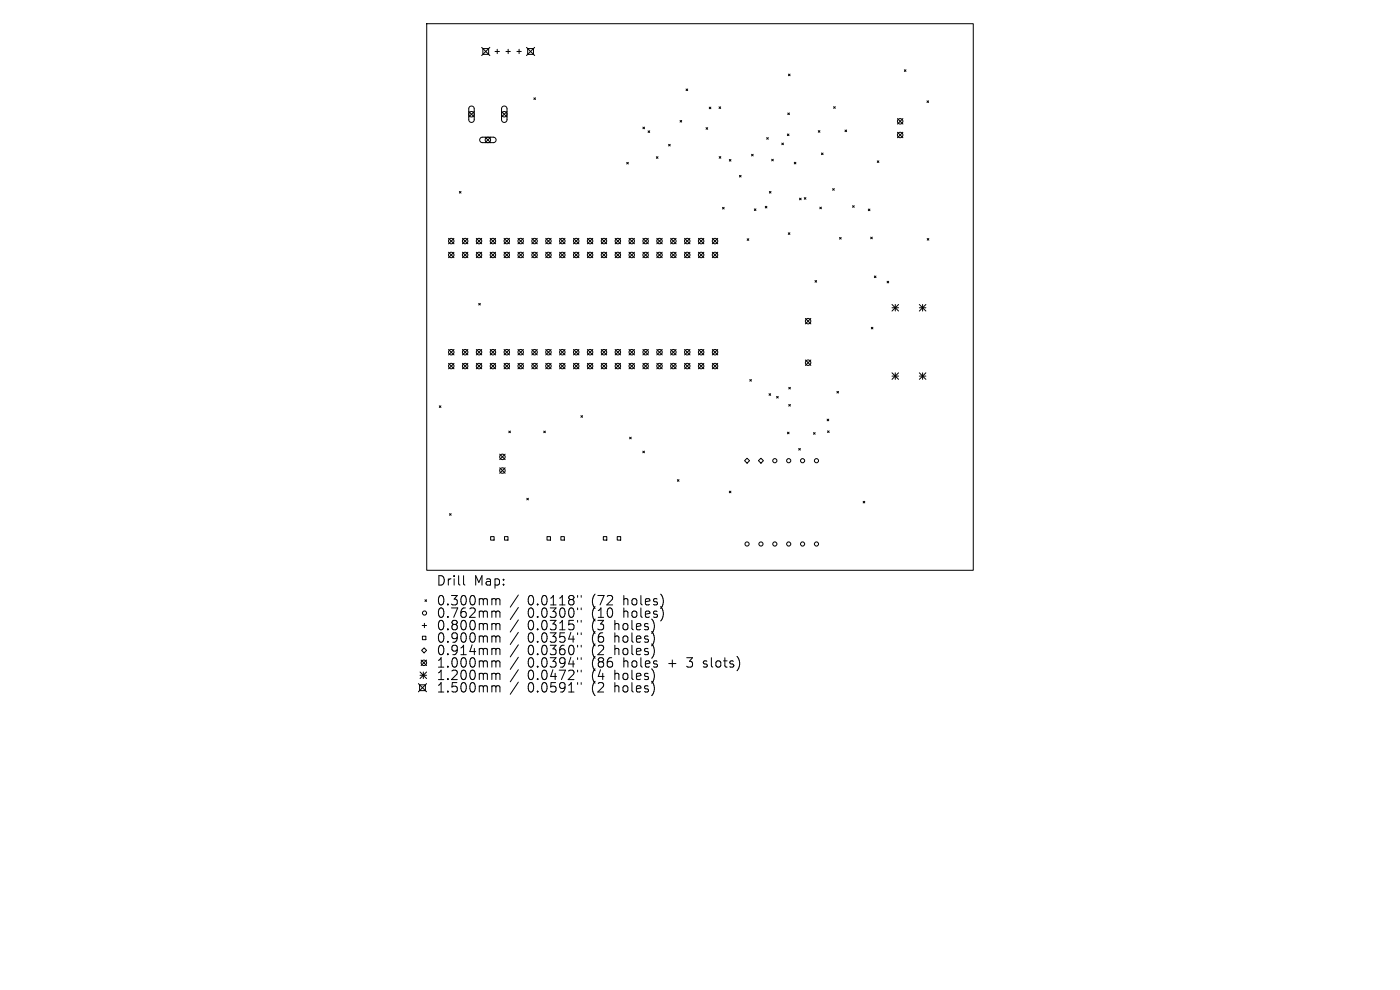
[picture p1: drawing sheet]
<svg xmlns="http://www.w3.org/2000/svg" width="297mm" height="210mm" viewBox="0 0 297 210" stroke-linecap="round" stroke-linejoin="round" font-family="sans-serif">
<defs><g id="words">
<g font-size="2.8">
<text x="92.5" y="124.5">Drill</text>
<text x="100.5" y="124.5">Map:</text>
<text x="92.5" y="128.7">0.300mm</text>
<text x="92.5" y="131.3">0.762mm</text>
<text x="111.9" y="128.7">0.0118&quot;</text>
<text x="111.9" y="131.3">0.0300&quot;</text>
<text x="125.7" y="128.7">(72</text>
<text x="125.7" y="131.3">(10</text>
<text x="132.5" y="128.7">holes)</text>
<text x="132.5" y="131.3">holes)</text>
<text x="92.5" y="134">0.800mm</text>
<text x="92.5" y="136.6">0.900mm</text>
<text x="111.9" y="134">0.0315&quot;</text>
<text x="111.9" y="136.6">0.0354&quot;</text>
<text x="125.7" y="134">(3</text>
<text x="125.7" y="136.6">(6</text>
<text x="130.6" y="134">holes)</text>
<text x="130.6" y="136.6">holes)</text>
<text x="92.5" y="139.3">0.914mm</text>
<text x="92.5" y="141.9">1.000mm</text>
<text x="111.9" y="139.3">0.0360&quot;</text>
<text x="111.9" y="141.9">0.0394&quot;</text>
<text x="125.7" y="139.3">(2</text>
<text x="125.7" y="141.9">(86</text>
<text x="130.6" y="139.3">holes)</text>
<text x="132.5" y="141.9">holes</text>
<text x="142.3" y="141.9">+</text>
<text x="146.5" y="141.9">3</text>
<text x="150.1" y="141.9">slots)</text>
<text x="92.5" y="144.5">1.200mm</text>
<text x="92.5" y="147.2">1.500mm</text>
<text x="111.9" y="144.5">0.0472&quot;</text>
<text x="111.9" y="147.2">0.0591&quot;</text>
<text x="125.7" y="144.5">(4</text>
<text x="125.7" y="147.2">(2</text>
<text x="130.6" y="144.5">holes)</text>
<text x="130.6" y="147.2">holes)</text>
</g>
</g></defs>
<g fill="none" stroke="#000" stroke-width=".21">
<path d="M90.5 5h116v116h-116zM102.2 10l1.7 1.8M102.4 10.3h1.3v1.2h-1.3zM103.9 10l-1.7 1.8M105 10.9h.9M105.5 10.5v.9M107.3 10.9h1M107.8 10.5v.9M109.7 10.9h.9M110.1 10.5v.9M111.7 10l1.7 1.8M111.9 10.3h1.3v1.2h-1.3z"/>
<path d="M113.4 10l-1.7 1.8M145.5 18.9l.4 .3M145.9 18.9l-.4 .3M167.3 15.7l.3 .4M167.6 15.7l-.3 .4M191.9 14.8l.3 .4M192.2 14.8l-.3 .4M99.4 23.6l1.2 1.2M99.6 22.7l.6-.2 .4 .5v2.5l-.5 .5-.4-.1-.2-.4-.1-2.5zM100.6 23.6l-1.2 1.2M101.9 29.3l.4-.2h2.5l.3 .2 .1 .5-.4 .5h-2.6l-.4-.5zM102.9 29.1l1.2 1.2"/>
<path d="M104.1 29.1l-1.2 1.2M106.4 23.6l1.2 1.2M106.6 22.7l.5-.2 .5 .5v2.5l-.5 .5-.5-.1-.2-.4v-2.5zM107.6 23.6l-1.2 1.2M113.3 20.8l.3 .3M113.6 20.8l-.3 .3M133 34.4l.3 .4M133.3 34.4l-.3 .4M136.4 27l.3 .3M136.7 27l-.3 .3M137.5 27.8l.3 .3M137.8 27.8l-.3 .3"/>
<path d="M139.2 33.2l.4 .4M139.6 33.2l-.4 .4M141.8 30.6l.4 .4M142.2 30.6l-.4 .4M144.3 25.6l.3 .3M144.6 25.6l-.3 .3M149.8 27.1l.3 .3M150.1 27.1l-.3 .3M150.5 22.7l.3 .4M150.8 22.7l-.3 .4M152.5 22.7l.4 .3M152.6 33.2l.3 .4"/>
<path d="M152.9 22.7l-.4 .3M152.9 33.2l-.3 .4M154.7 33.8l.4 .4M155.1 33.8l-.4 .4M156.9 37.2l.3 .3M157.2 37.2l-.3 .3M159.4 32.7l.4 .4M159.8 32.7l-.4 .4M162.6 29.2l.4 .3M163 29.2l-.4 .3M163.7 33.8l.4 .3M164.1 33.8l-.4 .3"/>
<path d="M165.9 30.4l.3 .3M166.2 30.4l-.3 .3M167 28.4l.4 .4M167.1 24l.4 .3M167.4 28.4l-.4 .4M167.5 24l-.4 .3M168.5 34.4l.3 .4M168.8 34.4l-.3 .4M173.6 27.7l.3 .4M173.9 27.7l-.3 .4M174.3 32.5l.3 .3M174.6 32.5l-.3 .3"/>
<path d="M176.8 22.6l.4 .4M177.2 22.6l-.4 .4M179.3 27.6l.3 .3M179.6 27.6l-.3 .3M186.1 34.1l.4 .4M186.5 34.1l-.4 .4M190.4 25.2l1.1 1.1M190.4 28.1l1.1 1.1M191.5 25.2l-1.1 1.1M191.5 28.1l-1.1 1.1M196.7 21.4l.3 .3M197 21.4l-.3 .3"/>
<path d="M95.2 50.6l1.1 1.1M95.2 53.5l1.1 1.2M96.3 50.6l-1.1 1.1M96.3 53.5l-1.1 1.2M97.5 40.6l.3 .4M97.8 40.6l-.3 .4M98.1 53.5l1.2 1.2M98.1 50.6l1.2 1.1M99.3 50.6l-1.2 1.1M99.3 53.5l-1.2 1.2M101 53.5l1.2 1.2M101 50.6l1.2 1.1"/>
<path d="M102.2 50.6l-1.2 1.1M102.2 53.5l-1.2 1.2M104 53.5l1.1 1.2M104 50.6l1.1 1.1M105.1 50.6l-1.1 1.1M105.1 53.5l-1.1 1.2M106.9 53.5l1.2 1.2M106.9 50.6l1.2 1.1M108.1 50.6l-1.2 1.1M108.1 53.5l-1.2 1.2M109.9 50.6l1.1 1.1M109.9 53.5l1.1 1.2"/>
<path d="M111 50.6l-1.1 1.1M111 53.5l-1.1 1.2M112.8 53.5l1.2 1.2M112.8 50.6l1.2 1.1M114 50.6l-1.2 1.1M114 53.5l-1.2 1.2M115.8 53.5l1.1 1.2M115.8 50.6l1.1 1.1M116.9 50.6l-1.1 1.1M116.9 53.5l-1.1 1.2M118.7 53.5l1.2 1.2M118.7 50.6l1.2 1.1"/>
<path d="M119.9 53.5l-1.2 1.2M119.9 50.6l-1.2 1.1M121.7 53.5l1.1 1.2M121.7 50.6l1.1 1.1M122.8 50.6l-1.1 1.1M122.8 53.5l-1.1 1.2M124.6 53.5l1.2 1.2M124.6 50.6l1.2 1.1M125.8 50.6l-1.2 1.1M125.8 53.5l-1.2 1.2M127.5 53.5l1.2 1.2M127.5 50.6l1.2 1.1"/>
<path d="M128.7 50.6l-1.2 1.1M128.7 53.5l-1.2 1.2M130.5 53.5l1.2 1.2M130.5 50.6l1.2 1.1M131.7 50.6l-1.2 1.1M131.7 53.5l-1.2 1.2M133.4 50.6l1.2 1.1M133.4 53.5l1.2 1.2M134.6 50.6l-1.2 1.1M134.6 53.5l-1.2 1.2M136.4 53.5l1.1 1.2M136.4 50.6l1.1 1.1"/>
<path d="M137.5 50.6l-1.1 1.1M137.5 53.5l-1.1 1.2M139.3 53.5l1.2 1.2M139.3 50.6l1.2 1.1M140.5 50.6l-1.2 1.1M140.5 53.5l-1.2 1.2M142.3 53.5l1.1 1.2M142.3 50.6l1.1 1.1M143.4 50.6l-1.1 1.1M143.4 53.5l-1.1 1.2M145.2 53.5l1.2 1.2M145.2 50.6l1.2 1.1"/>
<path d="M146.4 53.5l-1.2 1.2M146.4 50.6l-1.2 1.1M148.2 53.5l1.1 1.2M148.2 50.6l1.1 1.1M149.3 50.6l-1.1 1.1M149.3 53.5l-1.1 1.2M151.1 50.6l1.2 1.1M151.1 53.5l1.2 1.2M152.3 53.5l-1.2 1.2M152.3 50.6l-1.2 1.1M153.3 44l.3 .3M153.6 44l-.3 .3"/>
<path d="M158.5 50.6l.4 .4M158.9 50.6l-.4 .4M160 44.3l.4 .4M160.4 44.3l-.4 .4M162.3 43.8l.4 .3M162.7 43.8l-.4 .3M163.2 40.6l.4 .4M163.6 40.6l-.4 .4M167.2 49.4l.4 .3M167.6 49.4l-.4 .3M169.6 42l.4 .4M170 42l-.4 .4"/>
<path d="M170.6 41.9l.4 .4M171 41.9l-.4 .4M172.9 59.5l.3 .4M173.2 59.5l-.3 .4M173.9 43.9l.4 .4M174.3 43.9l-.4 .4M176.6 40l.4 .4M177 40l-.4 .4M178.1 50.4l.4 .3M178.5 50.4l-.4 .3M180.9 43.6l.3 .4M181.2 43.6l-.3 .4"/>
<path d="M184.2 44.3l.4 .4M184.6 44.3l-.4 .4M184.7 50.3l.4 .4M185.1 50.3l-.4 .4M185.5 58.5l.3 .4M185.8 58.5l-.3 .4M188.2 59.7l.3 .3M188.5 59.7l-.3 .3M196.7 50.6l.3 .3M197 50.6l-.3 .3M95.2 74.1l1.1 1.2M95.2 77.1l1.1 1.1"/>
<path d="M96.3 74.1l-1.1 1.2M96.3 77.1l-1.1 1.1M98.1 77.1l1.2 1.1M98.1 74.1l1.2 1.2M99.3 74.1l-1.2 1.2M99.3 77.1l-1.2 1.1M101 77.1l1.2 1.1M101 74.1l1.2 1.2M101.6 64.4l.3 .3M101.9 64.4l-.3 .3M102.2 74.1l-1.2 1.2M102.2 77.1l-1.2 1.1"/>
<path d="M104 74.1l1.1 1.2M104 77.1l1.1 1.1M105.1 74.1l-1.1 1.2M105.1 77.1l-1.1 1.1M106.9 77.1l1.2 1.1M106.9 74.1l1.2 1.2M108.1 74.1l-1.2 1.2M108.1 77.1l-1.2 1.1M109.9 77.1l1.1 1.1M109.9 74.1l1.1 1.2M111 74.1l-1.1 1.2M111 77.1l-1.1 1.1"/>
<path d="M112.8 77.1l1.2 1.1M112.8 74.1l1.2 1.2M114 74.1l-1.2 1.2M114 77.1l-1.2 1.1M115.8 74.1l1.1 1.2M115.8 77.1l1.1 1.1M116.9 74.1l-1.1 1.2M116.9 77.1l-1.1 1.1M118.7 74.1l1.2 1.2M118.7 77.1l1.2 1.1M119.9 74.1l-1.2 1.2M119.9 77.1l-1.2 1.1"/>
<path d="M121.7 77.1l1.1 1.1M121.7 74.1l1.1 1.2M122.8 77.1l-1.1 1.1M122.8 74.1l-1.1 1.2M124.6 74.1l1.2 1.2M124.6 77.1l1.2 1.1M125.8 74.1l-1.2 1.2M125.8 77.1l-1.2 1.1M127.5 77.1l1.2 1.1M127.5 74.1l1.2 1.2M128.7 74.1l-1.2 1.2M128.7 77.1l-1.2 1.1"/>
<path d="M130.5 74.1l1.2 1.2M130.5 77.1l1.2 1.1M131.7 74.1l-1.2 1.2M131.7 77.1l-1.2 1.1M133.4 74.1l1.2 1.2M133.4 77.1l1.2 1.1M134.6 74.1l-1.2 1.2M134.6 77.1l-1.2 1.1M136.4 77.1l1.1 1.1M136.4 74.1l1.1 1.2M137.5 74.1l-1.1 1.2M137.5 77.1l-1.1 1.1"/>
<path d="M139.3 77.1l1.2 1.1M139.3 74.1l1.2 1.2M140.5 74.1l-1.2 1.2M140.5 77.1l-1.2 1.1M142.3 77.1l1.1 1.1M142.3 74.1l1.1 1.2M143.4 74.1l-1.1 1.2M143.4 77.1l-1.1 1.1M145.2 77.1l1.2 1.1M145.2 74.1l1.2 1.2M146.4 74.1l-1.2 1.2M146.4 77.1l-1.2 1.1"/>
<path d="M148.2 77.1l1.1 1.1M148.2 74.1l1.1 1.2M149.3 74.1l-1.1 1.2M149.3 77.1l-1.1 1.1M151.1 77.1l1.2 1.1M151.1 74.1l1.2 1.2M152.3 74.1l-1.2 1.2M152.3 77.1l-1.2 1.1M170.9 76.4l1.1 1.1M170.9 67.5l1.1 1.2M172 67.5l-1.1 1.2M172 76.4l-1.1 1.1"/>
<path d="M184.8 69.4l.4 .4M185.2 69.4l-.4 .4M189.2 64.6l1.4 1.4M189.2 65.3h1.4M189.2 79.1l1.4 1.4M189.2 79.8h1.4M189.9 64.6v1.4M189.9 79.1v1.4M190.6 64.6l-1.4 1.4M190.6 79.1l-1.4 1.4M195 65.3h1.4M195 79.8h1.4"/>
<path d="M195 64.6l1.4 1.4M195 79.1l1.4 1.4M195.7 64.6v1.4M195.7 79.1v1.4M196.4 64.6l-1.4 1.4M196.4 79.1l-1.4 1.4M93.2 86.1l.3 .3M93.5 86.1l-.3 .3M106 96.3l1.2 1.2M106 99.2l1.2 1.2M107.2 96.3l-1.2 1.2M107.2 99.2l-1.2 1.2"/>
<path d="M107.9 91.4l.4 .4M108.3 91.4l-.4 .4M115.4 91.4l.3 .4M115.7 91.4l-.3 .4M123.2 88.2l.4 .3M123.6 88.2l-.4 .3M133.6 92.7l.3 .4M133.9 92.7l-.3 .4M136.4 95.7l.3 .3M136.7 95.7l-.3 .3M158.5 97.2l.5 .5-.5 .6-.5-.6zM159.1 80.5l.3 .4"/>
<path d="M159.4 80.5l-.3 .4M160.9 97.7l.5-.5 .6 .5-.6 .6zM163.1 83.5l.4 .4M163.5 83.5l-.4 .4M164.8 84.1l.3 .3M165.1 84.1l-.3 .3M167 91.7l.4 .3M167.3 82.2l.4 .3M167.3 85.8l.4 .3M167.4 91.7l-.4 .3M167.7 82.2l-.4 .3M167.7 85.8l-.4 .3"/>
<path d="M169.4 95.1l.4 .4M169.8 95.1l-.4 .4M172.6 91.8l.3 .3M172.9 91.8l-.3 .3M175.5 88.9l.3 .4M175.6 91.4l.3 .3M175.8 88.9l-.3 .4M175.9 91.4l-.3 .3M177.5 83l.4 .4M177.9 83l-.4 .4M95.4 109l.3 .3M95.7 109l-.3 .3"/>
<path d="M104.1 113.8h.7v.8h-.7zM107 113.8h.8v.8h-.8zM111.8 105.7l.3 .3M112.1 105.7l-.3 .3M116 113.8h.8v.8h-.8zM119 113.8h.7v.8h-.7zM128 113.8h.7v.8h-.7zM130.9 113.8h.8v.8h-.8zM143.7 101.8l.3 .3M144 101.8l-.3 .3M154.7 104.2l.4 .3M155.1 104.2l-.4 .3"/>
<path d="M183.1 106.3l.4 .4M183.5 106.3l-.4 .4M89.6 132.7h.9M89.6 135h.7v.7h-.7zM90 137.4l.5 .6-.5 .5-.6-.5zM90 132.2v.9M90.2 127.2l.3 .4M90.5 127.2l-.3 .4M98.3 122.1v1.7l.3 .3M104.6 127l.5 .1 .1 .2M104.6 129.6h.3l.3 .3M104.6 132.3l.5 .1 .1 .2"/>
<path d="M104.6 134.9l.5 .1 .1 .2M104.6 137.5h.3l.3 .3M105.2 127.3l.3-.3 .5 .1 .1 1.2M105.2 127.3v1M105.2 129.9v1.1M105.2 132.6v1M105.2 135.2v1M105.2 137.8v1.1M105.2 129.9l.3-.3 .5 .1 .1 1.3M105.2 132.6l.3-.3 .5 .1 .1 1.2M105.2 135.2l.3-.3 .5 .1 .1 1.2M105.2 137.8l.3-.3 .5 .1 .1 1.3"/>
<path d="M110 126.2l-1.8 2.6M110 128.9l-1.8 2.5M110 131.5l-1.8 2.6M110 134.1l-1.8 2.6M110 136.8l-1.8 2.6M110 139.4l-1.8 2.6M122.5 126.3v.4M122.5 129v.3M122.5 131.6v.4M122.5 134.2v.4M122.5 136.9v.4M122.5 139.5v.4"/>
<path d="M123.3 126.3v.4M123.3 129v.3M123.3 131.6v.4M123.3 134.2v.4M123.3 136.9v.4M123.3 139.5v.4M88.8 145l1.7 1.8M89 145.3h1.2v1.2h-1.2zM89.1 142.5l1.4 1.4M89.1 143.2h1.4M89.3 140l1.2 1.2M89.8 142.5v1.4"/>
<path d="M90.5 140l-1.2 1.2M90.5 142.5l-1.4 1.4M90.5 145l-1.7 1.8M104.6 140.2l.5 .1 .1 .2M104.6 142.8l.5 .1 .1 .2M104.6 145.5l.5 .1 .1 .2M105.2 140.5v1M105.2 143.1v1.1M105.2 145.8v1M105.2 140.5l.3-.3 .5 .1 .1 1.2M105.2 143.1l.3-.3 .5 .1 .1 1.3M105.2 145.8l.3-.3 .5 .1 .1 1.2"/>
<path d="M110 142.1l-1.8 2.5M110 144.7l-1.8 2.6M122.5 142.2v.3M122.5 144.8v.4M123.3 142.2v.3M123.3 144.8v.4M149.2 141.4l.2 .1M149.3 140.3v.5"/>
<circle cx="100" cy="24.2" r=".58"/>
<circle cx="103.5" cy="29.7" r=".58"/>
<circle cx="107" cy="24.2" r=".58"/>
<circle cx="191" cy="28.6" r=".58"/>
<circle cx="191" cy="25.7" r=".58"/>
<circle cx="95.7" cy="51.1" r=".58"/>
<circle cx="95.7" cy="54.1" r=".58"/>
<circle cx="98.7" cy="51.1" r=".58"/>
<circle cx="98.7" cy="54.1" r=".58"/>
<circle cx="101.6" cy="51.1" r=".58"/>
<circle cx="101.6" cy="54.1" r=".58"/>
<circle cx="104.6" cy="51.1" r=".58"/>
<circle cx="104.6" cy="54.1" r=".58"/>
<circle cx="107.5" cy="51.1" r=".58"/>
<circle cx="107.5" cy="54.1" r=".58"/>
<circle cx="110.5" cy="51.1" r=".58"/>
<circle cx="110.5" cy="54.1" r=".58"/>
<circle cx="113.4" cy="51.1" r=".58"/>
<circle cx="113.4" cy="54.1" r=".58"/>
<circle cx="116.3" cy="51.1" r=".58"/>
<circle cx="116.3" cy="54.1" r=".58"/>
<circle cx="119.3" cy="51.1" r=".58"/>
<circle cx="119.3" cy="54.1" r=".58"/>
<circle cx="122.2" cy="51.1" r=".58"/>
<circle cx="122.2" cy="54.1" r=".58"/>
<circle cx="125.2" cy="51.1" r=".58"/>
<circle cx="125.2" cy="54.1" r=".58"/>
<circle cx="128.1" cy="51.1" r=".58"/>
<circle cx="128.1" cy="54.1" r=".58"/>
<circle cx="131.1" cy="51.1" r=".58"/>
<circle cx="131.1" cy="54.1" r=".58"/>
<circle cx="134" cy="51.1" r=".58"/>
<circle cx="134" cy="54.1" r=".58"/>
<circle cx="137" cy="51.1" r=".58"/>
<circle cx="137" cy="54.1" r=".58"/>
<circle cx="139.9" cy="51.1" r=".58"/>
<circle cx="139.9" cy="54.1" r=".58"/>
<circle cx="142.9" cy="51.1" r=".58"/>
<circle cx="142.9" cy="54.1" r=".58"/>
<circle cx="145.8" cy="51.1" r=".58"/>
<circle cx="145.8" cy="54.1" r=".58"/>
<circle cx="148.7" cy="51.1" r=".58"/>
<circle cx="148.7" cy="54.1" r=".58"/>
<circle cx="151.7" cy="51.1" r=".58"/>
<circle cx="151.7" cy="54.1" r=".58"/>
<circle cx="95.7" cy="77.7" r=".58"/>
<circle cx="95.7" cy="74.7" r=".58"/>
<circle cx="98.7" cy="77.7" r=".58"/>
<circle cx="98.7" cy="74.7" r=".58"/>
<circle cx="101.6" cy="77.7" r=".58"/>
<circle cx="101.6" cy="74.7" r=".58"/>
<circle cx="104.6" cy="77.7" r=".58"/>
<circle cx="104.6" cy="74.7" r=".58"/>
<circle cx="107.5" cy="77.7" r=".58"/>
<circle cx="107.5" cy="74.7" r=".58"/>
<circle cx="110.5" cy="77.7" r=".58"/>
<circle cx="110.5" cy="74.7" r=".58"/>
<circle cx="113.4" cy="77.7" r=".58"/>
<circle cx="113.4" cy="74.7" r=".58"/>
<circle cx="116.3" cy="77.7" r=".58"/>
<circle cx="116.3" cy="74.7" r=".58"/>
<circle cx="119.3" cy="77.7" r=".58"/>
<circle cx="119.3" cy="74.7" r=".58"/>
<circle cx="122.2" cy="77.7" r=".58"/>
<circle cx="122.2" cy="74.7" r=".58"/>
<circle cx="125.2" cy="77.7" r=".58"/>
<circle cx="125.2" cy="74.7" r=".58"/>
<circle cx="128.1" cy="77.7" r=".58"/>
<circle cx="128.1" cy="74.7" r=".58"/>
<circle cx="131.1" cy="77.7" r=".58"/>
<circle cx="131.1" cy="74.7" r=".58"/>
<circle cx="134" cy="77.7" r=".58"/>
<circle cx="134" cy="74.7" r=".58"/>
<circle cx="137" cy="77.7" r=".58"/>
<circle cx="137" cy="74.7" r=".58"/>
<circle cx="139.9" cy="77.7" r=".58"/>
<circle cx="139.9" cy="74.7" r=".58"/>
<circle cx="142.9" cy="77.7" r=".58"/>
<circle cx="142.9" cy="74.7" r=".58"/>
<circle cx="145.8" cy="77.7" r=".58"/>
<circle cx="145.8" cy="74.7" r=".58"/>
<circle cx="148.7" cy="77.7" r=".58"/>
<circle cx="148.7" cy="74.7" r=".58"/>
<circle cx="151.7" cy="77.7" r=".58"/>
<circle cx="151.7" cy="74.7" r=".58"/>
<circle cx="171.4" cy="76.9" r=".58"/>
<circle cx="171.4" cy="68.1" r=".58"/>
<circle cx="106.6" cy="99.8" r=".58"/>
<circle cx="106.6" cy="96.9" r=".58"/>
<circle cx="164.4" cy="97.7" r=".44"/>
<circle cx="167.3" cy="97.7" r=".44"/>
<circle cx="170.3" cy="97.7" r=".44"/>
<circle cx="173.2" cy="97.7" r=".44"/>
<circle cx="158.5" cy="115.4" r=".44"/>
<circle cx="161.4" cy="115.4" r=".44"/>
<circle cx="164.4" cy="115.4" r=".44"/>
<circle cx="167.3" cy="115.4" r=".44"/>
<circle cx="170.3" cy="115.4" r=".44"/>
<circle cx="173.2" cy="115.4" r=".44"/>
<circle cx="90.1" cy="130" r=".44"/>
<circle cx="89.9" cy="140.6" r=".58"/>
</g>
<use href="#words"/>
</svg>
